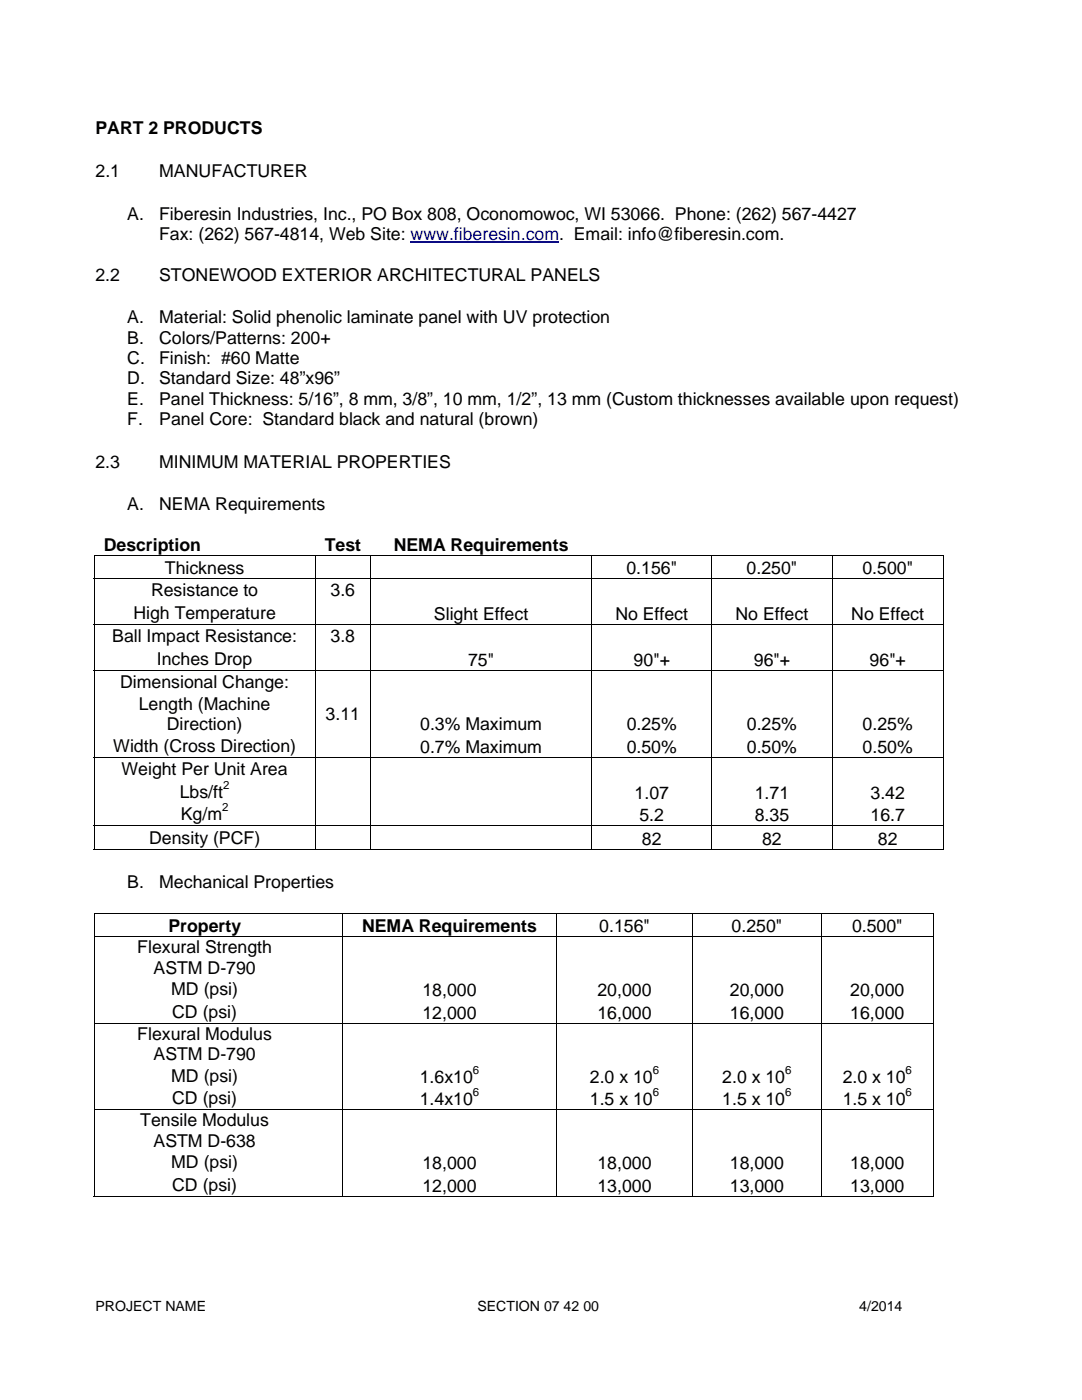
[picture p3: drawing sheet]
<svg xmlns="http://www.w3.org/2000/svg" width="216mm" height="279mm" viewBox="0 0 216 279" stroke-linecap="round" stroke-linejoin="round" font-family="sans-serif">
<defs><g id="words">
<g font-size="3.5">
<text x="19" y="26.8">PART 2 PRODUCTS</text>
<text x="19" y="35.3">2.1</text>
<text x="31.8" y="35.3">MANUFACTURER</text>
<text x="25.4" y="43.8">A.</text>
<text x="31.8" y="47.9">Fax: (262) 567-4814, Web Site: www.fiberesin.com. Email: info@fiberesin.com.</text>
<text x="31.8" y="43.8">Fiberesin Industries, Inc., PO Box 808, Oconomowoc, WI 53066. Phone: (262) 567-4427</text>
<text x="19" y="56">2.2</text>
<text x="31.8" y="56">STONEWOOD EXTERIOR ARCHITECTURAL PANELS</text>
<text x="25.4" y="64.5">A.</text>
<text x="31.8" y="64.5">Material: Solid phenolic laminate panel with UV protection</text>
<text x="25.4" y="68.6">B.</text>
<text x="31.8" y="68.6">Colors/Patterns: 200+</text>
<text x="25.4" y="72.6">C.</text>
<text x="25.4" y="76.7">D.</text>
<text x="31.7" y="76.7">Standard Size: 48”x96”</text>
<text x="31.7" y="72.6">Finish: #60 Matte</text>
<text x="25.4" y="80.7">E.</text>
<text x="31.8" y="80.7">Panel Thickness: 5/16”, 8 mm, 3/8”, 10 mm, 1/2”, 13 mm (Custom thicknesses available upon request)</text>
<text x="25.4" y="84.8">F.</text>
<text x="31.8" y="84.8">Panel Core: Standard black and natural (brown)</text>
<text x="19" y="93.3">2.3</text>
<text x="31.7" y="93.3">MINIMUM MATERIAL PROPERTIES</text>
<text x="25.4" y="101.8">A.</text>
<text x="31.8" y="101.8">NEMA Requirements</text>
<text x="20.7" y="110">Description</text>
<text x="64.8" y="110">Test</text>
<text x="78.6" y="110">NEMA Requirements</text>
<text x="30.1" y="119">Resistance to</text>
<text x="32.9" y="114.6">Thickness</text>
<text x="65.9" y="119">3.6</text>
<text x="125" y="114.6">0.156&quot;</text>
<text x="149" y="114.6">0.250&quot;</text>
<text x="172.1" y="114.6">0.500&quot;</text>
<text x="26.6" y="123.5">High Temperature</text>
<text x="86.6" y="123.8">Slight Effect</text>
<text x="122.8" y="123.8">No Effect</text>
<text x="146.8" y="123.8">No Effect</text>
<text x="169.9" y="123.8">No Effect</text>
<text x="22.4" y="128.2">Ball Impact Resistance:</text>
<text x="65.9" y="128.2">3.8</text>
<text x="24" y="137.4">Dimensional Change:</text>
<text x="31.3" y="132.7">Inches Drop</text>
<text x="93.4" y="132.9">75&quot;</text>
<text x="126.4" y="132.9">90&quot;+</text>
<text x="150.4" y="132.9">96&quot;+</text>
<text x="173.5" y="132.9">96&quot;+</text>
<text x="27.7" y="141.7">Length (Machine</text>
<text x="65" y="143.7">3.11</text>
<text x="33.3" y="145.7">Direction)</text>
<text x="83.8" y="145.8">0.3% Maximum</text>
<text x="125.1" y="145.8">0.25%</text>
<text x="149" y="145.8">0.25%</text>
<text x="172.1" y="145.8">0.25%</text>
<text x="22.6" y="150">Width (Cross Direction)</text>
<text x="24.3" y="154.7">Weight Per Unit Area</text>
<text x="83.8" y="150.2">0.7% Maximum</text>
<text x="125.1" y="150.2">0.50%</text>
<text x="149" y="150.2">0.50%</text>
<text x="172.1" y="150.2">0.50%</text>
<text x="35.9" y="159.2">Lbs/ft</text>
<text x="126.6" y="159.4">1.07</text>
<text x="150.6" y="159.4">1.71</text>
<text x="173.7" y="159.4">3.42</text>
<text x="36.1" y="163.7">Kg/m</text>
<text x="127.6" y="163.9">5.2</text>
<text x="150.6" y="163.9">8.35</text>
<text x="173.7" y="163.9">16.7</text>
<text x="29.8" y="168.3">Density (PCF)</text>
<text x="128.1" y="168.6">82</text>
<text x="152.1" y="168.6">82</text>
<text x="175.2" y="168.6">82</text>
<text x="25.4" y="177.3">B.</text>
<text x="31.8" y="177.3">Mechanical Properties</text>
<text x="27.4" y="190.2">Flexural Strength</text>
<text x="33.6" y="186">Property</text>
<text x="72.2" y="186">NEMA Requirements</text>
<text x="119.6" y="186">0.156&quot;</text>
<text x="146" y="186">0.250&quot;</text>
<text x="170" y="186">0.500&quot;</text>
<text x="30.6" y="194.3">ASTM D-790</text>
<text x="34.2" y="198.6">MD (psi)</text>
<text x="34.4" y="203.1">CD (psi)</text>
<text x="84.3" y="203.3">12,000</text>
<text x="84.3" y="198.8">18,000</text>
<text x="119.2" y="203.3">16,000</text>
<text x="119.2" y="198.8">20,000</text>
<text x="145.6" y="203.3">16,000</text>
<text x="145.6" y="198.8">20,000</text>
<text x="169.7" y="203.3">16,000</text>
<text x="169.7" y="198.8">20,000</text>
<text x="27.4" y="207.5">Flexural Modulus</text>
<text x="30.6" y="211.6">ASTM D-790</text>
<text x="34.2" y="215.9">MD (psi)</text>
<text x="34.4" y="220.3">CD (psi)</text>
<text x="83.8" y="220.6">1.4x10</text>
<text x="83.8" y="216.1">1.6x10</text>
<text x="117.7" y="216.1">2.0 x 10</text>
<text x="117.7" y="220.6">1.5 x 10</text>
<text x="144.1" y="216.1">2.0 x 10</text>
<text x="144.1" y="220.6">1.5 x 10</text>
<text x="168.1" y="216.1">2.0 x 10</text>
<text x="168.1" y="220.6">1.5 x 10</text>
<text x="28" y="224.8">Tensile Modulus</text>
<text x="30.6" y="228.9">ASTM D-638</text>
<text x="34.2" y="233.1">MD (psi)</text>
<text x="84.3" y="233.4">18,000</text>
<text x="119.2" y="233.4">18,000</text>
<text x="145.6" y="233.4">18,000</text>
<text x="169.7" y="233.4">18,000</text>
<text x="34.4" y="237.6">CD (psi)</text>
<text x="84.3" y="237.9">12,000</text>
<text x="119.2" y="237.9">13,000</text>
<text x="145.6" y="237.9">13,000</text>
<text x="169.7" y="237.9">13,000</text>
</g>
<g font-size="2.8">
<text x="19" y="261.6">PROJECT NAME</text>
<text x="95.3" y="261.6">SECTION 07 42 00</text>
<text x="171.5" y="261.6">4/2014</text>
</g>
<g font-size="2.3">
<text x="44.3" y="161.9">2</text>
<text x="44.5" y="157.4">2</text>
<text x="94.4" y="214.3">6</text>
<text x="130.3" y="214.3">6</text>
<text x="156.7" y="214.3">6</text>
<text x="180.7" y="214.3">6</text>
<text x="94.4" y="218.8">6</text>
<text x="130.3" y="218.8">6</text>
<text x="156.7" y="218.8">6</text>
<text x="180.7" y="218.8">6</text>
</g>
</g></defs>
<path d="M81.9 48.4h29.7" fill="none" stroke="#00f" stroke-width=".25"/>
<path d="M18.7 110.7h.2v.2h-.2zM142 110.7h.1v.2h-.1zM188.2 110.7h.1v.2h-.1zM188.2 169.4h.1v.1h-.1zM18.7 182.1h.2v.2h-.2zM186.1 182.1h.2v.2h-.2zM186.1 238.7h.2v.1h-.2z" fill="#000"/>
<g fill="none" stroke="#000" stroke-width=".2">
<path d="M18.7 110.8h169.6M18.7 115.5h169.6M18.8 110.9v4.5M18.8 115.6v9M62.9 110.9v4.5M62.9 115.6v9M74 110.9v4.5M74 115.6v9M118.1 110.9v4.5M118.1 115.6v9M142 110.9v4.5M142 115.6v9"/>
<path d="M166 110.9v4.5M166 115.6v9M188.3 110.9v4.5M188.3 115.6v9M18.7 124.7h169.6M18.7 133.8h169.6M18.8 124.7v9.1M18.8 133.9v17.1M62.9 124.7v9.1M62.9 133.9v17.1M74 124.7v9.1M74 133.9v17.1"/>
<path d="M118.1 124.7v9.1M118.1 133.9v17.1M142 124.7v9.1M142 133.9v17.1M166 124.7v9.1M166 133.9v17.1M188.3 124.7v9.1M188.3 133.9v17.1M18.7 151.1h169.6M18.8 151.2v13.5M62.9 151.2v13.5M74 151.2v13.5"/>
<path d="M118.1 151.2v13.5M142 151.2v13.5M166 151.2v13.5M188.3 151.2v13.5M18.7 164.8h169.6M18.7 169.5h44.1M18.8 164.9v4.6M62.9 164.9v4.6M63 169.5h10.9M74 164.9v4.6M74 169.5h44M118.1 164.9v4.6"/>
<path d="M118.2 169.5h23.8M142 164.9v4.6M142.1 169.5h23.8M166 164.9v4.6M166.1 169.5h22.1M188.3 164.9v4.6M18.7 182.2h167.6M18.7 186.9h167.6M18.8 182.3v4.5M18.8 187v17.1M68.3 182.3v4.5M68.3 187v17.1"/>
<path d="M111.1 182.3v4.5M111.1 187v17.1M138.1 182.3v4.5M138.1 187v17.1M164 182.3v4.5M164 187v17.1M186.2 182.3v4.5M186.2 187v17.1M18.7 204.2h167.6M18.8 204.3v17.1M68.3 204.3v17.1M111.1 204.3v17.1"/>
<path d="M138.1 204.3v17.1M164 204.3v17.1M186.2 204.3v17.1M18.7 221.5h167.6M18.7 238.8h49.5M18.8 221.6v17.2M68.3 221.6v17.2M68.3 238.8h42.7M111.1 221.6v17.2M111.2 238.8h26.8M138.1 221.6v17.2M138.2 238.8h25.7"/>
<path d="M164 221.6v17.2M164 238.8h22.1M186.2 221.6v17.2"/>
</g>
<use href="#words"/>
</svg>
